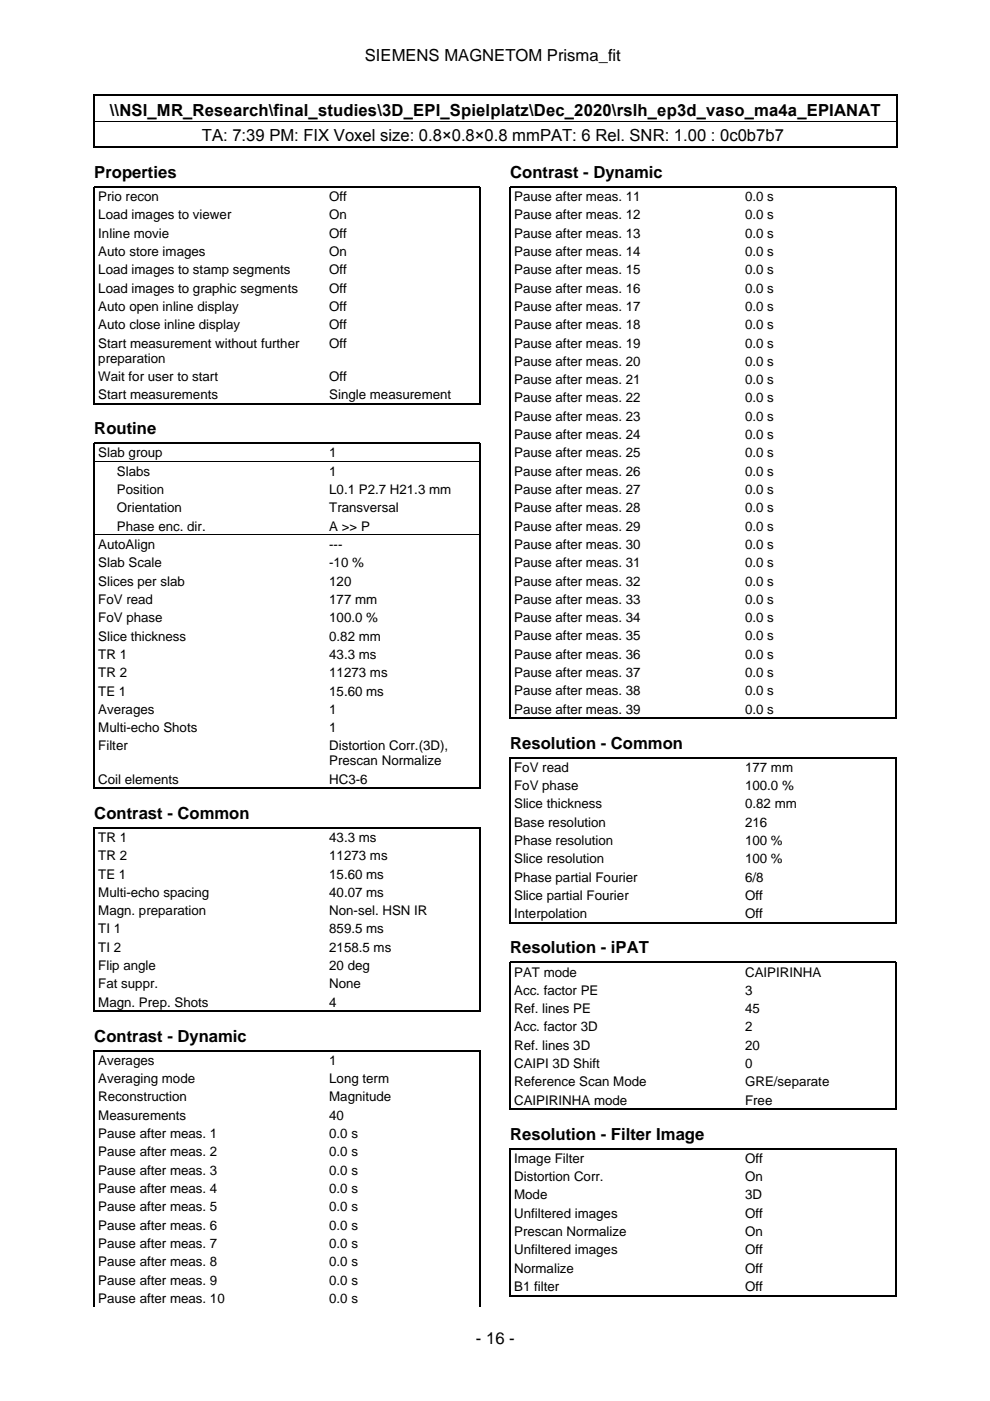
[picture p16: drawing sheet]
<svg xmlns="http://www.w3.org/2000/svg" width="210mm" height="297mm" viewBox="0 0 210 297" stroke-linecap="round" stroke-linejoin="round" font-family="sans-serif">
<defs><g id="words">
<g font-size="3.5">
<text x="77.4" y="12.9">SIEMENS MAGNETOM Prisma_fit</text>
<text x="23.3" y="24.6">\\NSI_MR_Research\final_studies\3D_EPI_Spielplatz\Dec_2020\rslh_ep3d_vaso_ma4a_EPIANAT</text>
<text x="42.8" y="29.9">TA: 7:39 PM: FIX Voxel size: 0.8×0.8×0.8 mmPAT: 6 Rel. SNR: 1.00 : 0c0b7b7</text>
<text x="20" y="37.7">Properties</text>
<text x="108.2" y="37.7">Contrast - Dynamic</text>
<text x="20" y="92">Routine</text>
<text x="108.2" y="158.7">Resolution - Common</text>
<text x="20" y="173.6">Contrast - Common</text>
<text x="108.2" y="202.1">Resolution - iPAT</text>
<text x="20" y="220.8">Contrast - Dynamic</text>
<text x="108.2" y="241.6">Resolution - Filter Image</text>
<text x="100.9" y="284.9">- 16 -</text>
</g>
<g font-size="2.8">
<text x="20.8" y="42.6">Prio recon</text>
<text x="20.8" y="46.5">Load images to viewer</text>
<text x="69.8" y="42.6">Off</text>
<text x="69.8" y="46.5">On</text>
<text x="109" y="42.6">Pause after meas. 11</text>
<text x="109" y="46.5">Pause after meas. 12</text>
<text x="158" y="42.6">0.0 s</text>
<text x="158" y="46.5">0.0 s</text>
<text x="20.8" y="50.4">Inline movie</text>
<text x="69.8" y="50.4">Off</text>
<text x="109" y="50.4">Pause after meas. 13</text>
<text x="158" y="50.4">0.0 s</text>
<text x="20.8" y="54.3">Auto store images</text>
<text x="20.8" y="58.2">Load images to stamp segments</text>
<text x="69.8" y="54.3">On</text>
<text x="69.8" y="58.2">Off</text>
<text x="109" y="54.3">Pause after meas. 14</text>
<text x="109" y="58.2">Pause after meas. 15</text>
<text x="158" y="54.3">0.0 s</text>
<text x="158" y="58.2">0.0 s</text>
<text x="20.8" y="62.1">Load images to graphic segments</text>
<text x="20.8" y="65.9">Auto open inline display</text>
<text x="69.8" y="62.1">Off</text>
<text x="69.8" y="65.9">Off</text>
<text x="109" y="62.1">Pause after meas. 16</text>
<text x="109" y="65.9">Pause after meas. 17</text>
<text x="158" y="62.1">0.0 s</text>
<text x="158" y="65.9">0.0 s</text>
<text x="20.8" y="69.8">Auto close inline display</text>
<text x="69.8" y="69.8">Off</text>
<text x="109" y="69.8">Pause after meas. 18</text>
<text x="158" y="69.8">0.0 s</text>
<text x="20.8" y="73.7">Start measurement without further</text>
<text x="20.8" y="76.9">preparation</text>
<text x="69.8" y="73.7">Off</text>
<text x="109" y="73.7">Pause after meas. 19</text>
<text x="109" y="77.6">Pause after meas. 20</text>
<text x="158" y="73.7">0.0 s</text>
<text x="158" y="77.6">0.0 s</text>
<text x="20.8" y="80.7">Wait for user to start</text>
<text x="69.8" y="80.7">Off</text>
<text x="109" y="81.5">Pause after meas. 21</text>
<text x="158" y="81.5">0.0 s</text>
<text x="20.8" y="84.6">Start measurements</text>
<text x="69.8" y="84.6">Single measurement</text>
<text x="109" y="85.3">Pause after meas. 22</text>
<text x="109" y="89.2">Pause after meas. 23</text>
<text x="158" y="85.3">0.0 s</text>
<text x="158" y="89.2">0.0 s</text>
<text x="109" y="93.1">Pause after meas. 24</text>
<text x="158" y="93.1">0.0 s</text>
<text x="20.8" y="97">Slab group</text>
<text x="24.8" y="100.9">Slabs</text>
<text x="69.8" y="97">1</text>
<text x="69.8" y="100.9">1</text>
<text x="109" y="97">Pause after meas. 25</text>
<text x="109" y="100.9">Pause after meas. 26</text>
<text x="158" y="97">0.0 s</text>
<text x="158" y="100.9">0.0 s</text>
<text x="24.8" y="104.8">Position</text>
<text x="69.8" y="104.8">L0.1 P2.7 H21.3 mm</text>
<text x="109" y="104.7">Pause after meas. 27</text>
<text x="158" y="104.7">0.0 s</text>
<text x="24.8" y="108.6">Orientation</text>
<text x="24.8" y="112.5">Phase enc. dir.</text>
<text x="69.8" y="108.6">Transversal</text>
<text x="69.8" y="112.5">A &gt;&gt; P</text>
<text x="109" y="108.6">Pause after meas. 28</text>
<text x="109" y="112.5">Pause after meas. 29</text>
<text x="158" y="108.6">0.0 s</text>
<text x="158" y="112.5">0.0 s</text>
<text x="20.8" y="116.4">AutoAlign</text>
<text x="69.8" y="116.4">---</text>
<text x="109" y="116.4">Pause after meas. 30</text>
<text x="158" y="116.4">0.0 s</text>
<text x="20.8" y="120.3">Slab Scale</text>
<text x="20.8" y="124.2">Slices per slab</text>
<text x="69.8" y="120.3">-10 %</text>
<text x="69.8" y="124.2">120</text>
<text x="109" y="120.3">Pause after meas. 31</text>
<text x="109" y="124.1">Pause after meas. 32</text>
<text x="158" y="120.3">0.0 s</text>
<text x="158" y="124.1">0.0 s</text>
<text x="20.8" y="128.1">FoV read</text>
<text x="20.8" y="131.9">FoV phase</text>
<text x="69.8" y="128.1">177 mm</text>
<text x="69.8" y="131.9">100.0 %</text>
<text x="109" y="128">Pause after meas. 33</text>
<text x="109" y="131.9">Pause after meas. 34</text>
<text x="158" y="128">0.0 s</text>
<text x="158" y="131.9">0.0 s</text>
<text x="20.8" y="135.8">Slice thickness</text>
<text x="69.8" y="135.8">0.82 mm</text>
<text x="109" y="135.8">Pause after meas. 35</text>
<text x="158" y="135.8">0.0 s</text>
<text x="20.8" y="139.7">TR 1</text>
<text x="20.8" y="143.6">TR 2</text>
<text x="69.8" y="139.7">43.3 ms</text>
<text x="69.8" y="143.6">11273 ms</text>
<text x="109" y="139.7">Pause after meas. 36</text>
<text x="109" y="143.5">Pause after meas. 37</text>
<text x="158" y="139.7">0.0 s</text>
<text x="158" y="143.5">0.0 s</text>
<text x="20.8" y="147.5">TE 1</text>
<text x="69.8" y="147.5">15.60 ms</text>
<text x="109" y="147.4">Pause after meas. 38</text>
<text x="158" y="147.4">0.0 s</text>
<text x="20.8" y="151.3">Averages</text>
<text x="20.8" y="155.2">Multi-echo Shots</text>
<text x="69.8" y="151.3">1</text>
<text x="69.8" y="155.2">1</text>
<text x="109" y="151.3">Pause after meas. 39</text>
<text x="158" y="151.3">0.0 s</text>
<text x="20.8" y="159.1">Filter</text>
<text x="69.8" y="159.1">Distortion Corr.(3D),</text>
<text x="20.8" y="166.2">Coil elements</text>
<text x="69.8" y="162.3">Prescan Normalize</text>
<text x="69.8" y="166.2">HC3-6</text>
<text x="109" y="163.7">FoV read</text>
<text x="109" y="167.5">FoV phase</text>
<text x="158" y="163.7">177 mm</text>
<text x="158" y="167.5">100.0 %</text>
<text x="109" y="171.4">Slice thickness</text>
<text x="158" y="171.4">0.82 mm</text>
<text x="20.8" y="178.5">TR 1</text>
<text x="69.8" y="178.5">43.3 ms</text>
<text x="109" y="175.3">Base resolution</text>
<text x="109" y="179.2">Phase resolution</text>
<text x="158" y="175.3">216</text>
<text x="158" y="179.2">100 %</text>
<text x="20.8" y="182.4">TR 2</text>
<text x="69.8" y="182.4">11273 ms</text>
<text x="109" y="183.1">Slice resolution</text>
<text x="158" y="183.1">100 %</text>
<text x="20.8" y="186.3">TE 1</text>
<text x="20.8" y="190.1">Multi-echo spacing</text>
<text x="69.8" y="186.3">15.60 ms</text>
<text x="69.8" y="190.1">40.07 ms</text>
<text x="109" y="186.9">Phase partial Fourier</text>
<text x="109" y="190.8">Slice partial Fourier</text>
<text x="158" y="186.9">6/8</text>
<text x="158" y="190.8">Off</text>
<text x="20.8" y="194">Magn. preparation</text>
<text x="20.8" y="197.9">TI 1</text>
<text x="69.8" y="194">Non-sel. HSN IR</text>
<text x="69.8" y="197.9">859.5 ms</text>
<text x="109" y="194.7">Interpolation</text>
<text x="158" y="194.7">Off</text>
<text x="20.8" y="201.8">TI 2</text>
<text x="69.8" y="201.8">2158.5 ms</text>
<text x="20.8" y="205.7">Flip angle</text>
<text x="20.8" y="209.5">Fat suppr.</text>
<text x="69.8" y="205.7">20 deg</text>
<text x="69.8" y="209.5">None</text>
<text x="109" y="207">PAT mode</text>
<text x="158" y="207">CAIPIRINHA</text>
<text x="20.8" y="213.4">Magn. Prep. Shots</text>
<text x="69.8" y="213.4">4</text>
<text x="109" y="210.9">Acc. factor PE</text>
<text x="109" y="214.8">Ref. lines PE</text>
<text x="158" y="210.9">3</text>
<text x="158" y="214.8">45</text>
<text x="109" y="218.7">Acc. factor 3D</text>
<text x="158" y="218.7">2</text>
<text x="20.8" y="225.8">Averages</text>
<text x="69.8" y="225.8">1</text>
<text x="109" y="222.6">Ref. lines 3D</text>
<text x="109" y="226.4">CAIPI 3D Shift</text>
<text x="158" y="222.6">20</text>
<text x="158" y="226.4">0</text>
<text x="20.8" y="229.7">Averaging mode</text>
<text x="20.8" y="233.5">Reconstruction</text>
<text x="69.8" y="229.7">Long term</text>
<text x="69.8" y="233.5">Magnitude</text>
<text x="109" y="230.3">Reference Scan Mode</text>
<text x="158" y="230.3">GRE/separate</text>
<text x="20.8" y="237.4">Measurements</text>
<text x="69.8" y="237.4">40</text>
<text x="109" y="234.2">CAIPIRINHA mode</text>
<text x="158" y="234.2">Free</text>
<text x="20.8" y="241.3">Pause after meas. 1</text>
<text x="20.8" y="245.2">Pause after meas. 2</text>
<text x="69.8" y="241.3">0.0 s</text>
<text x="69.8" y="245.2">0.0 s</text>
<text x="20.8" y="249.1">Pause after meas. 3</text>
<text x="69.8" y="249.1">0.0 s</text>
<text x="109" y="246.6">Image Filter</text>
<text x="109" y="250.4">Distortion Corr.</text>
<text x="158" y="246.6">Off</text>
<text x="158" y="250.4">On</text>
<text x="20.8" y="252.9">Pause after meas. 4</text>
<text x="20.8" y="256.8">Pause after meas. 5</text>
<text x="69.8" y="252.9">0.0 s</text>
<text x="69.8" y="256.8">0.0 s</text>
<text x="109" y="254.3">Mode</text>
<text x="158" y="254.3">3D</text>
<text x="20.8" y="260.7">Pause after meas. 6</text>
<text x="69.8" y="260.7">0.0 s</text>
<text x="109" y="258.2">Unfiltered images</text>
<text x="109" y="262.1">Prescan Normalize</text>
<text x="158" y="258.2">Off</text>
<text x="158" y="262.1">On</text>
<text x="20.8" y="264.6">Pause after meas. 7</text>
<text x="20.8" y="268.5">Pause after meas. 8</text>
<text x="69.8" y="264.6">0.0 s</text>
<text x="69.8" y="268.5">0.0 s</text>
<text x="109" y="266">Unfiltered images</text>
<text x="109" y="269.8">Normalize</text>
<text x="158" y="266">Off</text>
<text x="158" y="269.8">Off</text>
<text x="20.8" y="272.3">Pause after meas. 9</text>
<text x="69.8" y="272.3">0.0 s</text>
<text x="109" y="273.7">B1 filter</text>
<text x="158" y="273.7">Off</text>
<text x="20.8" y="276.2">Pause after meas. 10</text>
<text x="69.8" y="276.2">0.0 s</text>
</g>
</g></defs>
<g fill="none" stroke="#000" stroke-width=".26">
<path d="M19.9 20v11.3M20 20.2h170M20 31.2h170M190.1 20v11.3M20 85.8v-46.2h81.8v46.2M20.1 85.6h81.6M108.2 152.4v-112.8h81.8v112.8M108.3 152.3h81.6M20 167.3v-73.3h81.8v73.3M20.1 167.2h81.6M108.2 195.8v-35.2h81.8v35.2M108.3 195.7h81.6"/>
<path d="M20 214.6v-39.1h81.8v39.1M20.1 214.4h81.6M108.2 235.3v-31.3h81.8v31.3M108.3 235.2h81.6M20 277.1v-54.3h81.8v54.3M108.2 274.8v-31.3h81.8v31.3M108.3 274.7h81.6"/>
</g>
<path d="M20 25.7h170M20.1 97.8h81.6M20.1 113.4h81.6" fill="none" stroke="#000" stroke-width=".21"/>
<use href="#words"/>
</svg>
